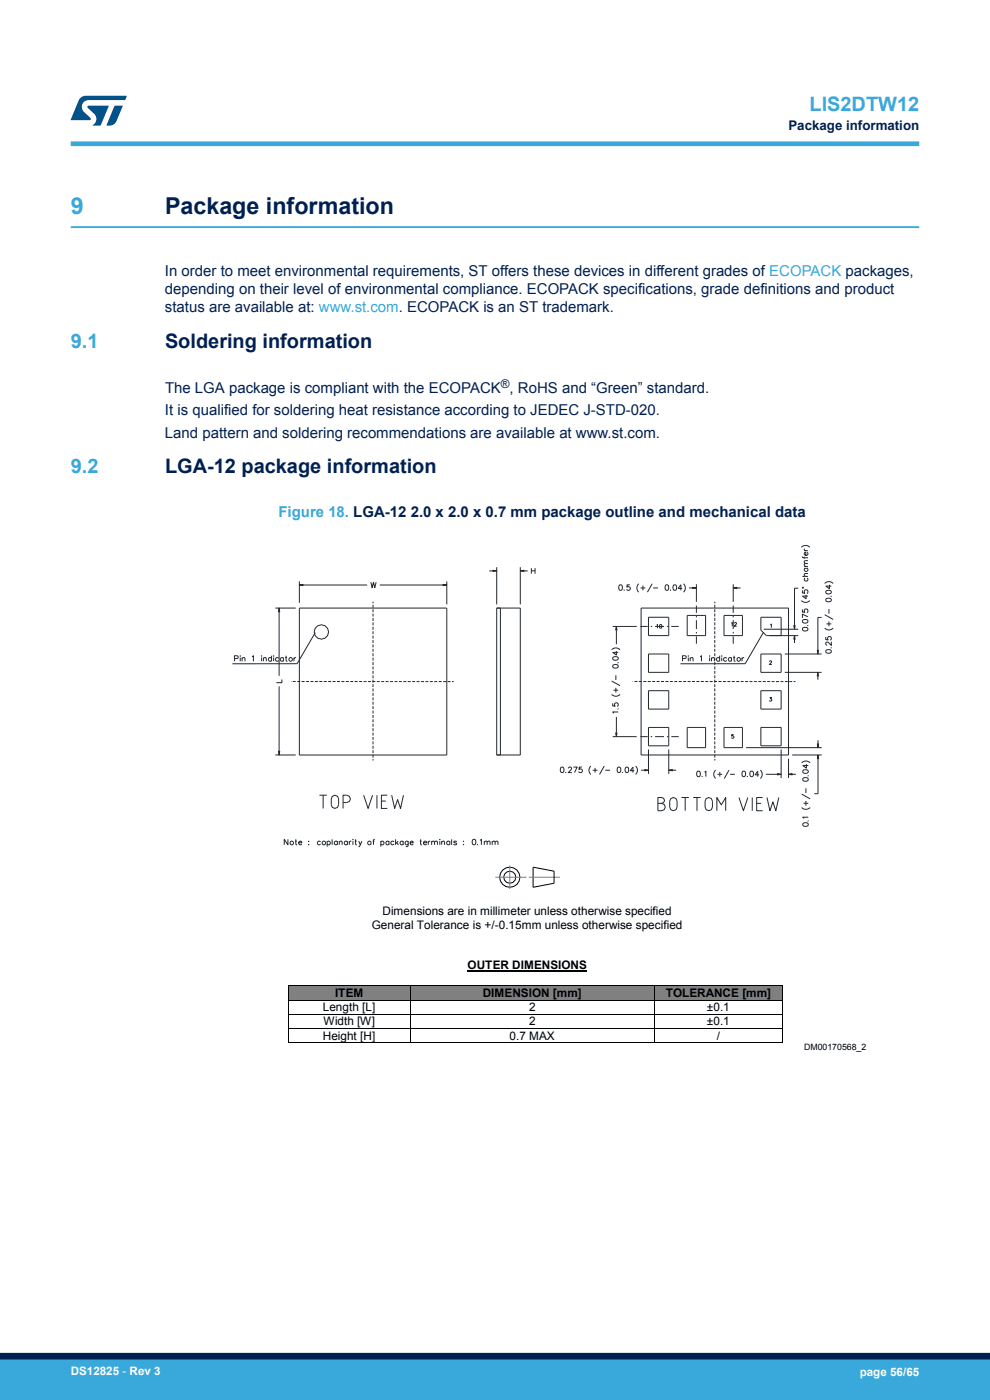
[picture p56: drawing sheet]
<svg xmlns="http://www.w3.org/2000/svg" width="210mm" height="297mm" viewBox="0 0 210 297" stroke-linecap="round" stroke-linejoin="round" font-family="sans-serif">
<defs><g id="words">
<text font-size="4.9" fill="#39a9dc" x="15" y="45.4">9</text>
<text font-size="4.9" fill="#002052" x="35" y="45.4">Package information</text>
<g font-size="4.2" fill="#39a9dc">
<text x="171.7" y="23.5">LIS2DTW12</text>
<text x="15" y="73.8">9.1</text>
<text x="15" y="100.4">9.2</text>
</g>
<g font-size="4.2" fill="#002052">
<text x="35" y="73.8">Soldering information</text>
<text x="35" y="100.4">LGA-12 package information</text>
</g>
<g font-size="3.2" fill="#002052">
<text x="35" y="58.6">In order to meet environmental requirements, ST offers these devices in different grades of ECOPACK packages,</text>
<text x="35" y="62.4">depending on their level of environmental compliance. ECOPACK specifications, grade definitions and product</text>
<text x="35" y="66.2">status are available at: www.st.com. ECOPACK is an ST trademark.</text>
<text x="35" y="83.4">The LGA package is compliant with the ECOPACK , RoHS and “Green” standard.</text>
<text x="35" y="88.1">It is qualified for soldering heat resistance according to JEDEC J-STD-020.</text>
<text x="35" y="92.9">Land pattern and soldering recommendations are available at www.st.com.</text>
</g>
<text font-size="3.2" fill="#39a9dc" x="59.1" y="109.6">Figure 18. LGA-12 2.0 x 2.0 x 0.7 mm package outline and mechanical data</text>
<text font-size="2.8" fill="#002052" x="167.2" y="27.5">Package information</text>
<text font-size="2.5" fill="#002052" x="106.2" y="82.3">®</text>
<g font-size="2.5">
<text x="78.9" y="197">General Tolerance is +/-0.15mm unless otherwise specified</text>
<text x="81.1" y="194.1">Dimensions are in millimeter unless otherwise specified</text>
<text x="99.2" y="205.6">OUTER DIMENSIONS</text>
<text x="68.5" y="214.5">Length [L]</text>
<text x="71.1" y="211.5">ITEM</text>
<text x="102.4" y="211.5">DIMENSION [mm]</text>
<text x="112.2" y="214.5">2</text>
<text x="141.2" y="211.5">TOLERANCE [mm]</text>
<text x="150" y="214.5">±0.1</text>
<text x="68.5" y="220.5">Height [H]</text>
<text x="68.6" y="217.5">Width [W]</text>
<text x="108.1" y="220.5">0.7 MAX</text>
<text x="112.2" y="217.5">2</text>
<text x="150" y="217.5">±0.1</text>
<text x="152.1" y="220.5">/</text>
</g>
<g font-size="2.5" fill="#fff">
<text x="15" y="291.6">DS12825 - Rev 3</text>
<text x="182.4" y="291.9">page 56/65</text>
</g>
<text font-size="1.9" x="170.6" y="222.7">DM00170568_2</text>
</g></defs>
<path d="M15 48.2h180" fill="none" stroke="#39a9dc" stroke-width=".4"/>
<path d="M58.4 129h4.3M59.2 129.8v13.6M59.2 145.6v13.8M58.4 160.2h4.3" fill="none" stroke="#212830" stroke-width=".21"/>
<path d="M59 159.3h.3l-.2 .8z" fill="#212830"/>
<path d="M59.1 159.4h.2l-.1 .8z" fill="none" stroke="#212830" stroke-width=".21"/>
<path d="M59.1 128.9l.2 .8h-.3z" fill="#212830"/>
<path d="M59.2 129l.1 .8h-.2zM63.5 123.3v4.6M64.3 124.1h13.6M80.6 124.1h13.4M94.8 123.3v4.9M59.8 144.2v.6h-1.2" fill="none" stroke="#212830" stroke-width=".21"/>
<path d="M63.4 124l.8-.1v.3z" fill="#212830"/>
<path d="M63.5 124.1l.8-.1v.2z" fill="none" stroke="#212830" stroke-width=".21"/>
<path d="M93.9 123.9l.8 .1-.8 .2z" fill="#212830"/>
<path d="M78.7 123.5l.2 1.2 .3-1.2 .3 1.2 .3-1.2M94 124l.8 .1-.8 .1zM146.2 124.7h.7M147.7 124v3.7M155.5 124v3.7M156.3 124.7h.8" fill="none" stroke="#212830" stroke-width=".21"/>
<path d="M155.5 124.7l.7-.2v.3z" fill="#212830"/>
<path d="M155.5 124.7l.8-.1v.3z" fill="none" stroke="#212830" stroke-width=".21"/>
<path d="M146.9 124.5l.8 .2-.8 .1z" fill="#212830"/>
<g fill="none" stroke="#212830" stroke-width=".21">
<path d="M131.4 124.1a.58 .58 0 0 1 .7 .4 .58 .58 0 0 1-.4 .7l-.4-.2-.1-.4zM132.4 125.1l.1 .1M133.6 124.1h-.6v.5a.41 .41 0 0 1 .6 0 .41 .41 0 0 1-.1 .6 .41 .41 0 0 1-.6-.2M135.5 123.8a1.2 1.2 0 0 0 0 1.8M135.9 124.7h1M136.4 124.2v1M138.3 123.8l-1 1.8M138.6 124.7h1M141.2 124.1a.57 .57 0 0 1 .7 .4 .57 .57 0 0 1-.4 .7l-.4-.2v-.4zM142.2 125.1l.1 .1M142.9 124.1a.57 .57 0 0 1 .7 .4 .57 .57 0 0 1-.4 .7l-.4-.2-.1-.4zM144.7 124.8h-.8l.5-.7v1.1"/>
<path d="M145 123.8a1.2 1.2 0 0 1 0 1.8M146.9 124.6l.8 .1-.8 .2zM166.5 138.7h7.8M174.3 131h-.8v7M166.5 142.6h7.8M173.5 143.4v.8"/>
</g>
<path d="M173.4 142.6l.2 .7h-.3z" fill="#212830"/>
<path d="M173.5 142.6l.1 .8h-.2z" fill="none" stroke="#212830" stroke-width=".21"/>
<path d="M173.3 137.9h.3l-.2 .8z" fill="#212830"/>
<g fill="none" stroke="#212830" stroke-width=".21">
<path d="M173.4 138h.2l-.1 .7zM174.9 133.2a1.21 1.21 0 0 0 1.8 0M174.9 123.8a1.21 1.21 0 0 1 1.8 0M174.9 130.4l1.8 1M175.2 135.1v.6h.5a.41 .41 0 0 1 0-.6 .41 .41 0 0 1 .6 .1 .41 .41 0 0 1-.2 .6M175.2 138a.58 .58 0 0 1 .7-.3 .58 .58 0 0 1 .4 .7 .58 .58 0 0 1-.7 .2 .58 .58 0 0 1-.4-.6zM175.2 127.1l.6-.2 .3 .1 .2 .2a.6 .6 0 0 1-.5 .5 .6 .6 0 0 1-.6-.5zM175.2 125.4l.6-.2 .3 .1 .2 .3a.6 .6 0 0 1-.5 .4 .6 .6 0 0 1-.6-.4zM175.3 132.4h1M175.8 129.2v1M175.8 131.9v1M175.9 124.1v.8l-.7-.6h1.1"/>
<path d="M176.3 137.4h-.1M176.3 126.5h-.1M176.3 136.1v.8l-.9-.7-.2 .4 .2 .3M137.6 159v5.2M141.9 159v5.2M136 163.4h.8M142.6 163.4h.8"/>
</g>
<path d="M141.8 163.3l.8-.1v.3z" fill="#212830"/>
<path d="M141.9 163.4l.7-.1v.2z" fill="none" stroke="#212830" stroke-width=".21"/>
<path d="M136.7 163.2l.8 .1-.8 .2z" fill="#212830"/>
<g fill="none" stroke="#212830" stroke-width=".21">
<path d="M130 132.9h5.1M130.7 133.7v3M130 156.3h5.1M130.7 152.1v3.4M119 162.8a.57 .57 0 0 1 .7 .4 .57 .57 0 0 1-.4 .7l-.4-.2v-.5zM120 163.8h.1M120.6 163l.2-.3 .4 .3-.1 .3-.6 .6h.8M121.6 162.7h.8l-.5 1.2M123.4 162.7h-.5l-.1 .5a.41 .41 0 0 1 .6 0 .41 .41 0 0 1 0 .6 .41 .41 0 0 1-.6-.1M125.3 162.5a1.21 1.21 0 0 0 0 1.8M125.7 163.4h1M126.2 162.9v1"/>
<path d="M128.2 162.5l-1 1.8M128.4 163.4h1M131.1 162.8a.57 .57 0 0 1 .7 .4 .57 .57 0 0 1-.4 .7l-.4-.2-.1-.5zM132.1 163.8h.1M132.8 162.8a.57 .57 0 0 1 .6 .4 .57 .57 0 0 1-.4 .7l-.4-.2v-.5zM134.5 163.5h-.8l.6-.8v1.2M134.8 162.5a1.2 1.2 0 0 1 0 1.8M136.8 163.3l.8 .1-.8 .1z"/>
</g>
<path d="M130.6 155.4h.2l-.1 .8z" fill="#212830"/>
<path d="M130.6 155.5h.3l-.2 .8z" fill="none" stroke="#212830" stroke-width=".21"/>
<path d="M130.7 132.8l.1 .8h-.2z" fill="#212830"/>
<g fill="none" stroke="#212830" stroke-width=".21">
<path d="M129.7 137.8a1.2 1.2 0 0 1 1.8 0M130 139.5a.58 .58 0 0 1 .7-.3 .58 .58 0 0 1 .4 .7 .58 .58 0 0 1-.7 .2 .58 .58 0 0 1-.4-.6zM130.7 132.9l.2 .8h-.3zM130.7 138.1v.9l-.7-.6h1.1M129.7 147.3a1.2 1.2 0 0 0 1.8 0M129.7 144.5l1.8 1M130 149.2v.6h.5a.41 .41 0 0 1 0-.6 .41 .41 0 0 1 .6 .1 .41 .41 0 0 1-.2 .6M130 141.1a.58 .58 0 0 1 .7-.2 .58 .58 0 0 1 .4 .7 .58 .58 0 0 1-.7 .2 .58 .58 0 0 1-.4-.7zM130.1 146.4h1M130.6 143.2v1M130.6 145.9v1M131.1 150.3l-.1 .1"/>
<path d="M131.1 140.5l-.1 .1M131.1 151h-1.1l.2 .3M165.7 159v6M162.5 164.3h2.4M167.3 160.9v4.1M168 164.3h.8"/>
</g>
<path d="M167.2 164.2l.8-.1v.2z" fill="#212830"/>
<path d="M167.3 164.3l.7-.2v.3z" fill="none" stroke="#212830" stroke-width=".21"/>
<path d="M164.8 164.1l.8 .1-.8 .1z" fill="#212830"/>
<g fill="none" stroke="#212830" stroke-width=".21">
<path d="M158.3 158.6h16M173.5 157.1v.7M147.9 163.6a.57 .57 0 0 1 .7 .5 .57 .57 0 0 1-.4 .7l-.4-.3v-.4zM149 164.6v.1M149.5 163.8l.2-.2v1.2M151.8 163.4a1.2 1.2 0 0 0 0 1.8M152.2 164.3h1M152.7 163.8v1M154.6 163.4l-1 1.8M154.9 164.3h1M157.5 163.6a.58 .58 0 0 1 .7 .5 .58 .58 0 0 1-.4 .7l-.4-.3v-.4zM158.6 164.6v.1"/>
<path d="M159.2 163.6a.58 .58 0 0 1 .7 .5 .58 .58 0 0 1-.4 .7l-.4-.3v-.4zM161 164.4h-.8l.5-.8v1.2M161.3 163.4a1.2 1.2 0 0 1 0 1.8M164.9 164.1l.8 .2-.8 .1zM168 160.2h6.3M173.5 160.9v7.5h-.8"/>
</g>
<path d="M173.3 157.8h.3l-.2 .7z" fill="#212830"/>
<path d="M173.4 157.8h.2l-.1 .8z" fill="none" stroke="#212830" stroke-width=".21"/>
<path d="M173.4 160.1l.2 .8h-.3z" fill="#212830"/>
<g fill="none" stroke="#212830" stroke-width=".21">
<path d="M135.8 132.9h1.6M136 129h31.3v31.2h-31.3zM137.6 138.7h4.3v3.9h-4.3zM137.6 130.9h4.3v3.9h-4.3zM138 132.9h.3M139 132.9h1.8M139.3 132.6l.2-.1v.8M141.5 132.9h.3M142.4 132.9h1.6M144.8 139.7h.6l.1-.5-.7-.1v1.2M145.8 130.6h3.9v4.2h-3.9zM146 139.1v.1z"/>
<path d="M146 139.5v.8M146.4 139.7l.3-.2 .3 .1v.7M146.4 139.5v.8M147.7 128.5v1.5M147.7 130.6v.3M147.7 131.6v1.8M147.7 134.1v.3M147.7 135v1.6M148.5 139.3l.3-.2v1.2M150.5 139.1v.1zM150.5 139.5v.8M150.9 139.7l.3-.2 .3 .1v.7"/>
<path d="M150.9 139.5v.8M151.6 127.7v.3M151.6 128.3v.6M151.6 129.2v.7M151.6 130.2v.6M151.6 131.1v.6M151.6 132v.7M151.6 133v.6M151.6 133.9v.6M151.6 134.8v.7M151.6 135.8v.6M151.6 136.7v.6"/>
<path d="M151.6 137.6v.7M151.6 138.6v.6M151.6 139.5v.6M152.6 139.7a.37 .37 0 0 0-.5-.1 .37 .37 0 0 0 0 .6 .37 .37 0 0 0 .5-.1M152.6 139.1v1.2M153 139.2h.2zM153.1 139.5v.8M153.6 130.6h3.9v4.2h-3.9zM154.2 139.7a.37 .37 0 0 0-.6-.1 .37 .37 0 0 0 0 .6 .37 .37 0 0 0 .6-.1M155.1 132.2l.2-.1v.7M155.2 139.7a.37 .37 0 0 0-.6-.1 .37 .37 0 0 0 0 .6 .37 .37 0 0 0 .6-.1M155.2 139.5v.8"/>
<path d="M155.5 128.5v1.5M155.5 130.6v.3M155.5 131.6v1.8M155.5 134.1v.3M155.5 135v1.6M155.6 139.5h.3M155.7 139.1v1l.3 .2M155.8 132.3l.1-.2 .3 .1-.5 .6h.6M157.4 139.5v.8M157.8 139.5l-.2 .1-.2 .2M161.4 138.7h4.3v3.9h-4.3zM161.9 134.2l-3.8 6.6h-13.8"/>
<path d="M162 133.5h7.3M163.4 132.5l.2-.1v.8M165.7 134.8v-3.9h-4.3v2.8l1.2 1.1h6.7M168.5 135.6v.8M169.3 124.8h-.8v7.9M134.2 144.6h.1M134.6 144.6h.6M135.5 144.6h.7M135.8 156.3h1.6M136.5 144.6h.6M137.4 144.6h.6M137.6 154.3h4.3v3.9h-4.3z"/>
<path d="M137.6 146.5h4.3v3.9h-4.3zM138 156.3h.3M138.3 144.6h.7M139 156.3h1.8M139.3 144.6h.6M140.2 144.6h.6M141.2 144.6h.6M141.5 156.3h.3M142.1 144.6h.6M142.4 156.3h1.6M143 144.6h.7M144 144.6h.6"/>
<path d="M144.9 144.6h.6M145.8 154.3h3.9v4.3h-3.9zM145.9 144.6h.6M146.8 144.6h.6M147.7 144.6h.7M148.7 144.6h.6M149.6 144.6h.6M150.5 144.6h.7M151.5 144.6h.6M151.6 140.5v.6M151.6 141.4v.6M151.6 142.3v.6"/>
<path d="M151.6 143.3v.6M151.6 144.2v.6M151.6 145.1v.6M151.6 146.1v.6M151.6 147v.6M151.6 147.9v.7M151.6 148.9v.6M151.6 149.8v.6M151.6 150.7v.7M151.6 151.7v.6M151.6 152.6v.6M151.6 153.5v.7"/>
<path d="M151.6 154.5v.6M151.6 155.4v.6M151.6 156.3v.7M151.6 157.3v.6M151.6 158.2v.6M151.6 159.1v.7M152.4 144.6h.6M153.4 144.6h.6M153.6 154.3h3.9v4.3h-3.9zM154.3 144.6h.6M155.2 144.6h.7M155.6 155.8h-.4v.4a.28 .28 0 0 1 .4 0 .28 .28 0 0 1 0 .4 .28 .28 0 0 1-.4-.1"/>
<path d="M156.2 144.6h.6M157.1 144.6h.6M158 144.6h.7M159 144.6h.6M159.9 144.6h.6M160.9 144.6h.6M161.4 146.5h4.3v3.9h-4.3zM161.4 154.3h4.3v3.9h-4.3zM161.8 144.6h.6M162.7 144.6h.7M163.2 140.4l.2-.2 .3 .1-.5 .7h.5M163.3 148h.4l-.3 .3a.26 .26 0 0 1 .2 .4 .26 .26 0 0 1-.4-.1"/>
<path d="M163.7 144.6h.6M164.6 144.6h.6M165.6 144.6h.6M166.5 144.6h.6M167.4 144.6h.7M168.4 144.6h.3M151.6 160.1v.6M151.6 161v.3M170.1 171.3a1.2 1.2 0 0 0 1.7 0M170.1 161.8a1.2 1.2 0 0 1 1.7 0M170.1 168.5l1.7 1M170.3 174.7a.58 .58 0 0 1 .8-.2 .58 .58 0 0 1 .3 .6 .58 .58 0 0 1-.7 .3 .58 .58 0 0 1-.4-.7z"/>
<path d="M170.3 165.1a.58 .58 0 0 1 .8-.2 .58 .58 0 0 1 .3 .7 .58 .58 0 0 1-.7 .2 .58 .58 0 0 1-.4-.7zM170.3 163.5a.58 .58 0 0 1 .8-.3 .58 .58 0 0 1 .3 .7 .58 .58 0 0 1-.7 .2 .58 .58 0 0 1-.4-.6zM170.4 170.4h1M170.9 167.2v1M170.9 169.9v1M171.1 162.1v.9l-.8-.6h1.1M171.4 174.1h-.1M171.4 164.5l-.1 .1M171.4 173.4h-1.1l.2 .2M173.5 160.2l.1 .7h-.2z"/>
<circle cx="68.2" cy="134.1" r="1.53"/>
<circle cx="140.1" cy="132.8" r=".36"/>
<circle cx="156.7" cy="139.9" r=".39"/>
</g>
<path d="M168.5 134.8l.1 .8h-.3z" fill="#212830"/>
<path d="M168.5 134.8l.2 .8h-.3z" fill="none" stroke="#212830" stroke-width=".21"/>
<path d="M168.3 132.6h.3l-.1 .8z" fill="#212830"/>
<g fill="none" stroke="#212830" stroke-width=".21">
<path d="M170 116.1a1.2 1.2 0 0 1 1.8 0M170.2 118.1l.2 .2h1M170.6 116.4l.1 .3 .2 .1M170.6 118.1v.4M170.6 116.8h.8M171.2 117.2a.37 .37 0 0 1 .1 .5 .37 .37 0 0 1-.6 0 .37 .37 0 0 1 .1-.5h.1v.6M171.4 119.6h-.7l-.1 .3 .2 .3M171.4 118.9l-.7 .1-.1 .3 .2 .3M63.5 129h31.3v31.2h-31.3zM79.1 127.7v.3M79.1 128.3v.6M79.1 129.2v.7"/>
<path d="M79.1 130.2v.6M79.1 131.1v.6M79.1 132v.7M79.1 133v.6M79.1 133.9v.6M79.1 134.8v.7M79.1 135.8v.6M79.1 136.7v.6M79.1 137.6v.7M79.1 138.6v.6M79.1 139.5v.6M103.8 121.1h.8"/>
<path d="M105.4 129h5v31.2h-5zM105.4 120.3v7.9M106.1 129v31.2M110.4 120.3v7.9M111.2 121.1h.7M168.4 132.7h.3l-.2 .8zM170 127.4a1.2 1.2 0 0 0 1.8 0M170.2 129.3v.5l.5 .1a.41 .41 0 0 1 0-.6 .41 .41 0 0 1 .6 .1 .41 .41 0 0 1-.1 .6M170.2 125.2v.6h.5a.41 .41 0 0 1 0-.6 .41 .41 0 0 1 .6 .1 .41 .41 0 0 1-.1 .6M170.2 122.3h1.2M170.3 133.2a.58 .58 0 0 1 .7-.2 .58 .58 0 0 1 .3 .7 .58 .58 0 0 1-.7 .2 .58 .58 0 0 1-.3-.7zM170.3 131.6a.58 .58 0 0 1 .7-.2 .58 .58 0 0 1 .3 .6 .58 .58 0 0 1-.7 .2 .58 .58 0 0 1-.3-.6z"/>
<path d="M170.6 120.6h.8M170.6 120.2h.8M170.8 122.6a.37 .37 0 0 0-.1 .6 .37 .37 0 0 0 .6 0 .37 .37 0 0 0-.1-.6M170.8 120.6a.37 .37 0 0 0-.1 .5 .37 .37 0 0 0 .6 0 .37 .37 0 0 0-.1-.5M171 126.2v.8l-.8-.5h1.2M171.3 132.6v.1M171.4 130.9l-1.2-.6v.8M171.4 121.7h-.7l-.1 .3 .2 .3M61.7 144.6h.1M62.1 144.6h.6M63 144.6h.7M64 144.6h.6"/>
<path d="M64.9 144.6h.6M65.9 144.6h.6M66.8 144.6h.6M67.7 144.6h.7M68.7 144.6h.6M69.6 144.6h.6M70.6 144.6h.6M71.5 144.6h.6M72.4 144.6h.7M73.4 144.6h.6M74.3 144.6h.6M75.2 144.6h.7"/>
<path d="M76.2 144.6h.6M77.1 144.6h.6M78.1 144.6h.6M79 144.6h.6M79.1 140.5v.6M79.1 141.4v.6M79.1 142.3v.6M79.1 143.3v.6M79.1 144.2v.6M79.1 145.1v.7M79.1 146.1v.6M79.1 147v.6"/>
<path d="M79.1 147.9v.7M79.1 148.9v.6M79.1 149.8v.6M79.1 150.7v.7M79.1 151.7v.6M79.1 152.6v.6M79.1 153.5v.7M79.1 154.5v.6M79.1 155.4v.6M79.1 156.4v.6M79.1 157.3v.6M79.1 158.2v.6"/>
<path d="M79.1 159.2v.6M79.9 144.6h.7M80.9 144.6h.6M81.8 144.6h.6M82.7 144.6h.7M83.7 144.6h.6M84.6 144.6h.6M85.6 144.6h.6M86.5 144.6h.6M87.4 144.6h.7M88.4 144.6h.6M89.3 144.6h.6"/>
<path d="M90.2 144.6h.7M91.2 144.6h.6M92.1 144.6h.6M93.1 144.6h.6M94 144.6h.6M94.9 144.6h.7M95.9 144.6h.4M61.1 178.1v1.1l-.8-1.1v1.1M62.6 178.4h.4M62.7 178.1v.9l.3 .2M63.4 178.8h.6a.38 .38 0 0 0-.4-.3 .38 .38 0 0 0-.3 .4 .38 .38 0 0 0 .3 .3l.4-.1M65.4 178.5h.1z"/>
<path d="M65.4 179.2h.1zM67.8 168.7h1.5M68 178.6a.37 .37 0 0 0-.6 0 .37 .37 0 0 0 0 .5 .37 .37 0 0 0 .6 0M68.5 168.7v2.8M69.4 178.6a.37 .37 0 0 1 .5 0 .37 .37 0 0 1 0 .5 .37 .37 0 0 1-.5 0M69.4 178.4v1.2M70.5 178.1v1.1M70.5 168.9l.5-.2 .6 .2 .2 .6v1.2l-.2 .6-.6 .2-.5-.2-.2-.6v-1.2zM71.6 178.6a.37 .37 0 0 0-.6 0 .37 .37 0 0 0 0 .5 .37 .37 0 0 0 .6 0M71.6 178.4v.8M72 178.7l.2-.3 .3 .1 .1 .7M72 178.4v.8"/>
<path d="M72.8 170.3h.8l.5-.3 .2-.5-.2-.6-.5-.2h-.8v2.8M73.7 178.6a.37 .37 0 0 0-.6 0 .37 .37 0 0 0 0 .5 .37 .37 0 0 0 .6 0M73.7 178.4v.8M74.1 178.4v.8M74.5 178.4l-.3 .1-.1 .3M74.8 178.1h.1zM74.9 178.4v.8M75.3 178.4h.3M75.4 178.1v.9l.3 .2M76.1 178.4l.3 .8 .4-.8M76.4 179.2l-.1 .4h-.3M77.1 168.7l1 2.8 .9-2.8"/>
<path d="M79.1 178.4h.3M79.1 160.1v.6M79.1 161v.3M79.5 178.1l-.3 .2v.9M80 168.7v2.8M80.8 178.6a.37 .37 0 0 1 .5 0 .37 .37 0 0 1 0 .5 .37 .37 0 0 1-.5 0M80.8 178.4v1.2M80.9 169.9h.9M82.2 168.7h-1.3v2.8h1.3M82.5 178.6a.37 .37 0 0 0-.5 0 .37 .37 0 0 0 0 .5 .37 .37 0 0 0 .5 0M82.5 178.4v.8M83.1 168.7l.6 2.8 .6-1.9 .7 1.9 .6-2.8"/>
<path d="M83.6 178.6a.37 .37 0 0 0-.6 0 .37 .37 0 0 0 0 .5 .37 .37 0 0 0 .6 0M83.9 178.1v1.1M84.1 178.8l.4 .4M84.5 178.4l-.6 .6M85.5 178.6a.37 .37 0 0 0-.5 0 .37 .37 0 0 0 0 .5 .37 .37 0 0 0 .5 0M85.5 178.4v.8M86.6 178.4l-.1 1.1-.4 .1M86.6 178.6a.37 .37 0 0 0-.6 0 .37 .37 0 0 0 0 .5 .37 .37 0 0 0 .6 0M87 178.8h.7a.38 .38 0 0 0-.6-.3 .38 .38 0 0 0-.1 .6 .38 .38 0 0 0 .5 .1l.2-.1M89 178.4h.4M89.2 178.1v.9l.3 .2M89.8 178.8h.7a.38 .38 0 0 0-.4-.3 .38 .38 0 0 0-.3 .4 .38 .38 0 0 0 .3 .3l.4-.1"/>
<path d="M90.8 178.4v.8M91.3 178.4l-.3 .1-.2 .3M91.6 178.7l.2-.3 .3 .1 .1 .7M91.6 178.4v.8M92.2 178.7l.3-.3 .2 .1 .1 .7M93.3 178.1v.1zM93.3 178.4v.8M93.7 178.7l.3-.3 .2 .1 .1 .7M93.7 178.4v.8M95.4 178.6a.37 .37 0 0 0-.5 0 .37 .37 0 0 0 0 .5 .37 .37 0 0 0 .5 0M95.4 178.4v.8M95.8 178.1v1.1"/>
<path d="M96.9 178.6l-.3-.2-.3 .1v.2l.5 .2 .1 .2-.3 .1-.3-.1M98.3 178.5h.1zM98.3 179.2h.1zM100.3 178.1a.57 .57 0 0 1 .7 .4 .57 .57 0 0 1-.4 .7l-.4-.2v-.4zM101.3 179.1l.1 .1M101.8 178.3l.3-.2v1.1M102.7 178.7l.3-.3 .3 .1v.7M102.7 178.4v.8M103.3 178.7l.3-.3 .3 .1 .1 .7M104.4 178.7l.3-.3 .3 .1v.7M104.4 178.4v.8M105 178.7l.3-.3 .3 .1v.7"/>
<path d="M139.6 170.4h.7l.6 .3 .2 .5-.2 .6-.6 .2h-.7v-2.8h.7l.5 .2 .2 .4-.2 .5-.5 .1M142.3 169.4l.5-.2 .6 .2 .2 .6v1.2l-.2 .6-.6 .2-.5-.2-.2-.6v-1.2zM144.6 169.2h1.5M145.3 169.2v2.8M147.1 169.2h1.5M147.8 169.2v2.8M149.8 169.4l.5-.2 .6 .2 .2 .6v1.2l-.2 .6-.6 .2-.5-.2-.2-.6v-1.2zM152.1 172v-2.8l.9 1.5 .9-1.5v2.8M156.8 169.2l.9 2.8 .9-2.8M159.6 169.2v2.8M160.5 170.4h.9M161.8 169.2h-1.3v2.8h1.3"/>
<path d="M162.7 169.2l.6 2.8 .6-1.9 .7 1.9 .6-2.8"/>
<circle cx="170.3" cy="124.7" r=".11"/>
<circle cx="61.9" cy="178.8" r=".39"/>
<circle cx="68.7" cy="178.8" r=".39"/>
<circle cx="78.4" cy="178.8" r=".39"/>
</g>
<path d="M104.5 120.9l.8 .1-.8 .2z" fill="#212830"/>
<path d="M104.6 121l.8 .1-.8 .1z" fill="none" stroke="#212830" stroke-width=".21"/>
<path d="M110.3 121l.8-.1v.3z" fill="#212830"/>
<g fill="none" stroke="#212830" stroke-width=".21">
<path d="M49.7 139.7h.7l.1-.5-.8-.1v1.2M51 139.1v.1zM51 139.5v.8M51.3 139.7l.3-.2 .3 .1 .1 .7M51.3 139.5v.8M53.5 139.3l.3-.2v1.2M55.4 139.2h.1zM55.5 139.5v.8M55.9 139.7l.3-.2 .2 .1 .1 .7M55.9 139.5v.8M57.6 139.7a.37 .37 0 0 0-.5-.1 .37 .37 0 0 0 0 .6 .37 .37 0 0 0 .5-.1M57.6 139.1v1.2"/>
<path d="M58 139.2h.1zM58.1 139.5v.8M59.1 139.7a.37 .37 0 0 0-.5-.1 .37 .37 0 0 0 0 .6 .37 .37 0 0 0 .5-.1M60.1 139.7a.37 .37 0 0 0-.5-.1 .37 .37 0 0 0 0 .6 .37 .37 0 0 0 .5-.1M60.1 139.5v.8M60.5 139.5h.4M60.7 139.1v1l.3 .2M62.3 139.5v.8M62.8 139.5l-.3 .1-.2 .2M66.9 134.2l-3.9 6.6h-13.7M110.4 121.1l.8-.1v.2zM112.7 120.5v1.2"/>
<path d="M112.7 121.1h.8M113.5 120.5v1.2"/>
<circle cx="61.7" cy="139.9" r=".39"/>
</g>
<g fill="none" stroke="#000" stroke-width=".21">
<path d="M113.1 184l4.4 .8v2.6l-4.4 .8z"/>
<circle cx="108.1" cy="186.1" r="1.28"/>
<circle cx="108.1" cy="186.1" r="2.14"/>
</g>
<path d="M105.1 186.1h6.6M108.1 183.6v5M112.2 186.1h6.6" fill="none" stroke="#808080" stroke-width=".21"/>
<path d="M99.2 206h25.3" fill="none" stroke="#000" stroke-width=".27"/>
<g fill="#808080">
<path d="M61.2 209.2h25.8v2.9h-25.8z" fill-rule="evenodd"/>
<path d="M62.5 209.2h23.2v2.9h-23.2z" fill-rule="evenodd"/>
<path d="M87.1 209.2h51.7v2.9h-51.7z" fill-rule="evenodd"/>
<path d="M88.4 209.2h49.1v2.9h-49.1z" fill-rule="evenodd"/>
<path d="M138.9 209.2h27v2.9h-27z" fill-rule="evenodd"/>
<path d="M140.2 209.2h24.4v2.9h-24.4z" fill-rule="evenodd"/>
</g>
<g fill="#000">
<path d="M61.1 209.1l.1 .1z" fill-rule="evenodd"/>
<path d="M61.1 209.1l.1 .1z" fill-rule="evenodd"/>
<path d="M61.1 212.1l.1 .1z" fill-rule="evenodd"/>
<path d="M61.1 215.1l.1 .1z" fill-rule="evenodd"/>
<path d="M61.1 218.1l.1 .1z" fill-rule="evenodd"/>
<path d="M87 209.1l.1 .1z" fill-rule="evenodd"/>
<path d="M87 212.1l.1 .1z" fill-rule="evenodd"/>
<path d="M87 215.1l.1 .1z" fill-rule="evenodd"/>
<path d="M87 218.1l.1 .1z" fill-rule="evenodd"/>
<path d="M138.8 209.1l.1 .1z" fill-rule="evenodd"/>
<path d="M138.8 212.1l.1 .1z" fill-rule="evenodd"/>
<path d="M138.8 215.1l.1 .1z" fill-rule="evenodd"/>
<path d="M138.8 218.1l.1 .1z" fill-rule="evenodd"/>
<path d="M165.9 209.1l.2 .1z" fill-rule="evenodd"/>
<path d="M165.9 209.1l.2 .1z" fill-rule="evenodd"/>
<path d="M165.9 212.1l.2 .1z" fill-rule="evenodd"/>
<path d="M165.9 215.1l.2 .1z" fill-rule="evenodd"/>
<path d="M165.9 218.1l.2 .1z" fill-rule="evenodd"/>
<path d="M61.1 221.1l.1 .1z" fill-rule="evenodd"/>
<path d="M61.1 221.1l.1 .1z" fill-rule="evenodd"/>
<path d="M87 221.1l.1 .1z" fill-rule="evenodd"/>
<path d="M138.8 221.1l.1 .1z" fill-rule="evenodd"/>
<path d="M165.9 221.1l.2 .1z" fill-rule="evenodd"/>
<path d="M165.9 221.1l.2 .1z" fill-rule="evenodd"/>
</g>
<g fill="none" stroke="#000" stroke-width=".21">
<path d="M61.1 209.2v2.9M61.1 212.2v2.9M61.1 215.2v2.9M61.1 218.2v2.9M61.2 209.1h25.8M61.2 212.2h25.8M61.2 215.2h25.8M61.2 218.2h25.8M87.1 209.2v2.9M87.1 212.2v2.9M87.1 215.2v2.9M87.1 218.2v2.9"/>
<path d="M87.1 209.1h51.7M87.1 212.2h51.7M87.1 215.2h51.7M87.1 218.2h51.7M138.8 209.2v2.9M138.8 212.2v2.9M138.8 215.2v2.9M138.8 218.2v2.9M138.9 209.1h27M138.9 212.2h27M138.9 215.2h27M138.9 218.2h27"/>
<path d="M166 209.2v2.9M166 212.2v2.9M166 215.2v2.9M166 218.2v2.9M61.2 221.2h25.8M87.1 221.2h51.7M138.9 221.2h27"/>
</g>
<path d="M15 30.5h180" fill="none" stroke="#39a9dc" stroke-width="1"/>
<g fill="#005288">
<path d="M17.1 20.7l1.1-.4 8.7 .1-.4 .8h-7.6a1.45 1.45 0 0 0-1.4 .9 1.45 1.45 0 0 0 .2 1.6l1.5 1.3v.4l-4.2 .1 1.7-4.2z"/>
<path d="M24.3 22.4l1.7 .1-1.3 3.2a1.6 1.6 0 0 1-1.5 .9l-.6-.1z"/>
<path d="M18.6 22.5h4.5l-1.8 4.1h-1.7a1.54 1.54 0 0 0 .4-2.4l-1.4-1.3z"/>
</g>
<g fill="#39a9dc">
<path d="M0 288.4h210v8.6h-210z" fill-rule="evenodd"/>
<path d="M-.1 288.4h210.2v4.4h-210.2z" fill-rule="evenodd"/>
</g>
<path d="M0 287.7h210" fill="none" stroke="#002052" stroke-width="1.4"/>
<use href="#words"/>
</svg>
